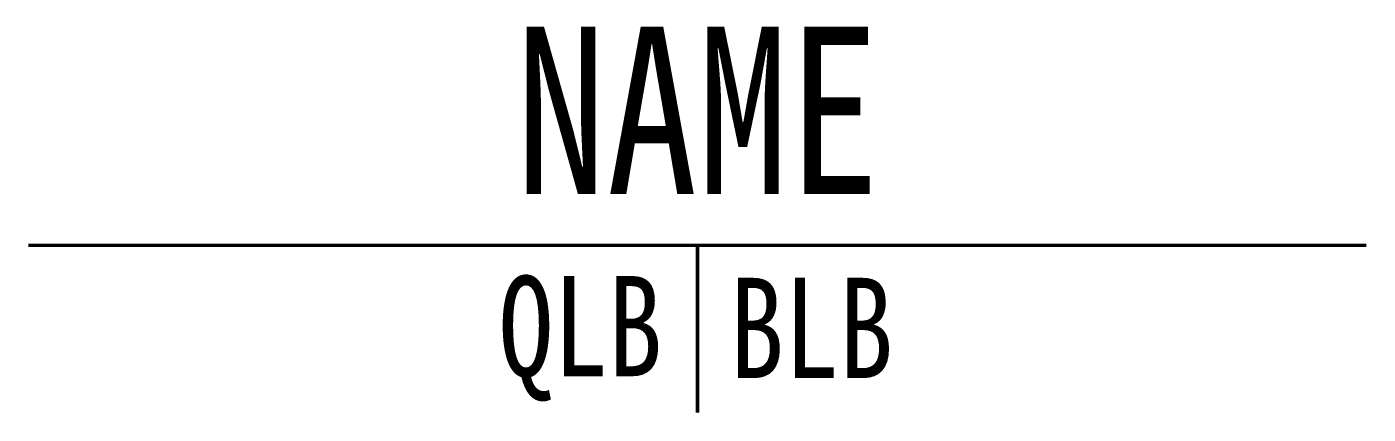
# Model space of a CAD drawing. Header units: inches. Extents: x -20.1 to 20, y -5 to 6.5.
import ezdxf
from ezdxf.enums import TextEntityAlignment as Align

# ---------------------------------------------------------------- set-up
doc = ezdxf.new("R2010")
doc.units = ezdxf.units.IN
doc.header["$MEASUREMENT"] = 0
doc.styles.add('HZ', font='SimSun.ttf', dxfattribs={"width": 0.75})

msp = doc.modelspace()

# ---------------------------------------------------------------- linework, layer by layer
at = {"color": 7, "const_width": 0.1}
for points in [[(-20.003, 0.007), (19.997, 0.007)], [(-0.003, 0.007), (-0.003, -4.993)]]:
    msp.add_lwpolyline(points, dxfattribs=at)

# ---------------------------------------------------------------- texts
at = {"style": 'HZ', "width": 0.8}
msp.add_attdef('NAME', text='', height=5, dxfattribs=at).set_placement((-0.003, 4.049), align=Align.MIDDLE)
msp.add_attdef('QLB', text='', height=3, dxfattribs=at).set_placement((-1.049, -2.407), align=Align.MIDDLE_RIGHT)
msp.add_attdef('BLB', text='', height=3, dxfattribs=at).set_placement((0.955, -2.462), align=Align.MIDDLE_LEFT)

doc.saveas('drawing.dxf')
